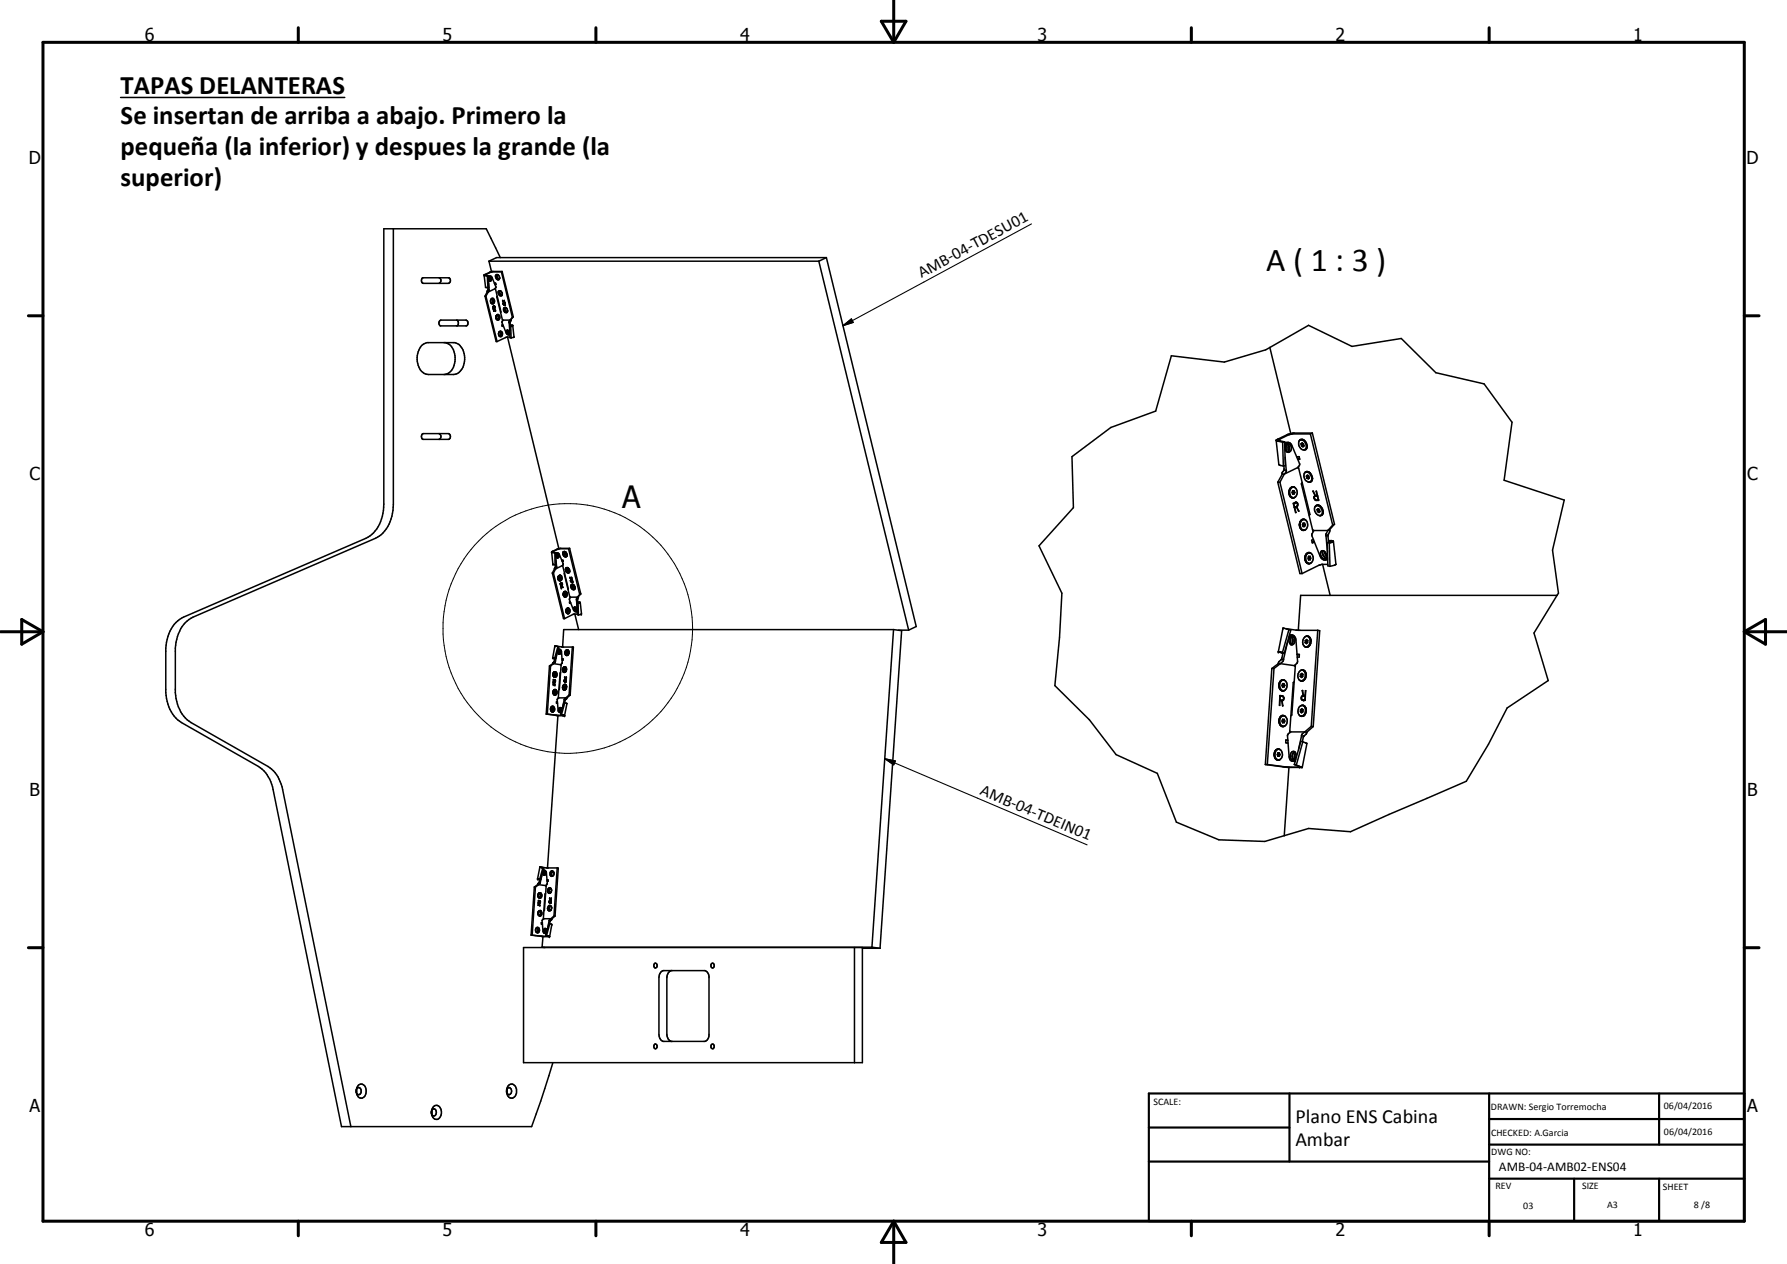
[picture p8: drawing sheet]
<svg xmlns="http://www.w3.org/2000/svg" width="420mm" height="297mm" viewBox="0 0 420 297" stroke-linecap="round" stroke-linejoin="round" font-family="sans-serif">
<defs><g id="words">
<text font-size="7.9" x="297.7" y="63.7">A ( 1 : 3 )</text>
<text font-size="7.2" x="146.2" y="119.4">A</text>
<g font-size="6.3">
<text x="28.4" y="22">TAPAS DELANTERAS</text>
<text x="28.4" y="29.2">Se insertan de arriba a abajo. Primero la</text>
<text x="28.4" y="36.4">pequeña (la inferior) y despues la grande (la</text>
<text x="28.4" y="43.6">superior)</text>
</g>
<g font-size="4.7">
<text x="304.6" y="263.9">Plano ENS Cabina</text>
<text x="304.6" y="269.3">Ambar</text>
</g>
<g font-size="4.2">
<text x="34" y="9.6">6</text>
<text x="104" y="9.6">5</text>
<text x="174" y="9.6">4</text>
<text x="244" y="9.6">3</text>
<text x="314" y="9.6">2</text>
<text x="384" y="9.6">1</text>
<text x="6.8" y="38.7">D</text>
<text x="410.6" y="38.7">D</text>
<text x="7" y="112.9">C</text>
<text x="410.8" y="112.9">C</text>
<text x="7" y="187.1">B</text>
<text x="410.8" y="187.1">B</text>
<text x="7" y="261.4">A</text>
<text x="410.8" y="261.4">A</text>
<text x="34" y="290.4">6</text>
<text x="104" y="290.4">5</text>
<text x="174" y="290.4">4</text>
<text x="244" y="290.4">3</text>
<text x="314" y="290.4">2</text>
<text x="384" y="290.4">1</text>
</g>
<g font-size="3.9">
<text x="216.7" y="65.4" transform="rotate(-28 216.7 65.4)">AMB-04-TDESU01</text>
<text x="230.2" y="186.6" transform="rotate(23 230.2 186.6)">AMB-04-TDEIN01</text>
</g>
<text font-size="3.1" x="352.4" y="275.2">AMB-04-AMB02-ENS04</text>
<g font-size="2.4">
<text x="271.2" y="259.7">SCALE:</text>
<text x="350.6" y="260.8">DRAWN: Sergio Torremocha</text>
<text x="391.2" y="260.6">06/04/2016</text>
<text x="350.6" y="267">CHECKED: A.Garcia</text>
<text x="391.2" y="266.7">06/04/2016</text>
<text x="350.6" y="271.4">DWG NO:</text>
<text x="351.6" y="279.3">REV</text>
<text x="372" y="279.4">SIZE</text>
<text x="391" y="279.6">SHEET</text>
<text x="358.1" y="284.1">03</text>
<text x="377.9" y="283.8">A3</text>
<text x="398.3" y="283.8">8 /8</text>
</g>
</g></defs>
<g fill="none" stroke="#000" stroke-width=".35">
<path d="M28.4 22.9h52.7M92.5 53.8v64.7a8.5 8.5 0 0 1-4.2 8l-42.9 18.5a8 8 0 0 0-4.2 7.3v10.5a8.4 8.4 0 0 0 3.7 7l18.1 10.3a7.9 7.9 0 0 1 3.5 5.4l16 79.3M99.3 65.4l6.3-.1a.74 .74 0 0 1 .3 .7 .74 .74 0 0 1-.5 .6h-5.9a.78 .78 0 0 1-.2-1.2zM103.3 65.3a.74 .74 0 0 1 .4 .7 .74 .74 0 0 1-.5 .6M103.4 75.4l.3-.2h5.8l.5 .4v.6l-.3 .4h-6.2a.83 .83 0 0 1-.1-1.2zM107.3 75.2l.5 .4v.6l-.3 .4M113.8 64.6l.4 2.9 .5 .1M113.8 64.6l.2 .2M114 64.8l.6 .1M114 64.5l-.2 .1M114 64.5h.2M114 69.6h.2"/>
<path d="M114 69.6l2.7 10.7h.2M114.2 64.5l.1 .2M114.2 69.6l2.7 10.7M114.3 64.7l.5 .1M114.3 64.7l-.3 .1M114.5 68.6l-.5 1M114.5 68.6h.3M114.6 64.9l.1 2.7M114.8 68.1l-.3 .5M114.8 67.6v.5M114.8 68.1h.2M114.8 68.6l-.6 1"/>
<path d="M114.8 64.9h.6l.3 .3 .9 2.3-.2 .4M114.8 64.8l.1 2.8h-.2M114.8 64.8l-.2 .1M114.9 66.6l.1 1.5M115 61.4h77.5M115 61.4l.6 2.4M115 65.2l.1 .2-.1 .5M115 68.1l-.2 .5M115.1 65.1h.2a.52 .52 0 0 1 .3 .5 .52 .52 0 0 1-.4 .4l-.3-.3zM115.1 65.1l.2 .2zM115.1 64.9l-.3 .3M115.3 65.3l.1 .4-.3 .3 .2-.3z"/>
<path d="M115.3 70.9l.3 .3M115.5 70.2a.58 .58 0 0 1 .7 .2 .58 .58 0 0 1 0 .7 .45 .45 0 0 1-.5 .3 .45 .45 0 0 1-.4-.5zM115.6 70.3a.51 .51 0 0 1 .4 .4 .51 .51 0 0 1-.3 .5h-.1M115.6 70.3l-.3 .3M115.6 70.3l.3 .2v.5l-.3 .2M115.9 72.1h.1M115.9 72.1l.4-.2-.1 .5M115.9 72.1l.3 1M115.9 72.1l.1 .4M116 72.5h.1M116 72.6l.2 .5M116.1 71.9h.1"/>
<path d="M116.1 72l.3 .2M116.1 72l-.2 .1M116.1 73.1h.1M116.1 72.5h.1M116.2 72.4h.1M116.2 66.6l.3-.1 .1 .4h-.2M116.2 72.4l-.2 .1M116.2 72.5l-.2 .1M116.2 72.4l.3 .5-.3-.4M116.4 72.3l-.2 .1M116.4 67.9h.1M116.4 67.9l-1.6 .7"/>
<path d="M116.4 67.7l1.3 5.7M116.5 64.7a.63 .63 0 0 1 .9 .2 .63 .63 0 0 1-.3 .9l-.4-.3zM116.6 74.5l.3 .6M116.6 66.8h-.2M116.7 74.2l.2-.3h.3a.71 .71 0 0 1 .3 .7 .71 .71 0 0 1-.5 .6l-.3-.3-.1-.4M116.7 74.2l-.1 .3M116.9 74.1a.54 .54 0 0 1 .3 .5 .54 .54 0 0 1-.3 .5M116.9 69.6l1.3 5.8M116.9 74.1h-.2M116.9 74.1a.5 .5 0 0 1 .4 .5 .5 .5 0 0 1-.4 .5M116.9 64.6v.6l.5 .3M117.2 78.5l.3 .5"/>
<path d="M117.3 64.7l-.2-.1a.47 .47 0 0 0-.4 .5 .47 .47 0 0 0 .5 .5l.3-.4M117.3 78.1l.4-.3a.64 .64 0 0 1 .5 .7 .64 .64 0 0 1-.7 .6l-.3-.6zM117.5 68.5h.4M117.5 68.5h-.1a.58 .58 0 0 0 .4 .8l.3-.2M117.5 68.5v.5l.5 .3M117.5 68.4v.1M117.6 60.5l-3.3-6.7h-24.1v64.7a8.5 8.5 0 0 1-4.1 8l-43 18.5a8 8 0 0 0-4.1 7.3v10.5a8.6 8.6 0 0 0 3.7 7l18.1 10.3a7.9 7.9 0 0 1 3.4 5.4l16.1 79.3h44.7l2.1-6 2.9-9.1M117.6 78h-.2l-.1 .3M117.6 78l.3 .5-.1 .4-.3 .1M117.6 78a.63 .63 0 0 1-.1 1M117.9 63.9h-2.5l-1.2 .6M117.9 63.9l2.6 10.7"/>
<path d="M118.1 63.8h-2.4l-1.7 .7M118.1 63.8l2.6 10.7M118.1 63.8l-.2 .1M118.1 69l-.1 .5a.65 .65 0 0 1-.8-.4 .65 .65 0 0 1 .2-.8l.4 .2 .3 .5M118.1 75.1l.2 .1M118.2 70.6l.2 .6v.3M118.2 76.3l-.2 .1 .1 .3 .2-.1M118.3 75.2h1.6M118.3 75.2l-.3 .5 1 2.5 .5 .5 .4-.3M118.3 76.5l-.2 .1M118.3 71.5l.2 .2M118.4 72.4l.1-.1a.66 .66 0 0 1 .8 .4 .66 .66 0 0 1-.3 .8 .78 .78 0 0 1-.6-1.1z"/>
<path d="M118.5 71.6l.1 .1M118.5 71.7h.3M118.5 71.2h-.1M118.6 71.2l-.1-.6 .3 1.1M118.7 71.2l.1 .5M118.7 71.2h.1M118.7 71.2h-.3l-.1 .3M118.7 71.1l-.1 .1M118.8 72.4v.5l.4 .3M118.8 72.4h.4M118.8 72.4l-.2 .3a.57 .57 0 0 0 .6 .6l.1-.4M118.8 71.6v.1"/>
<path d="M118.8 72.3v.1M119.3 77.9l.4 .5M119.3 77.6l-.3 .3 .2 .5 .4 .1 .2-.3M119.3 79.2l12.1 49.7M119.3 77.6v.4l.4 .4M119.3 77.6l.4 .3 .1 .3M119.3 79.2l-2.4 1.1M119.3 79.2h.6M119.5 77.7l.3 .5M119.7 75.9l.2 1.9M119.8 76.6h.6M119.8 76.6l.1 2.8h.3"/>
<path d="M119.8 76.6l.3 .1M119.9 75.2l-.2 .7M120 75.7l-.3 .2M120 76.5l.2 .1M120 76.4h.3M120.1 76.7l.1 2.7M120.1 75.1l-.2 .8 .1 .7M120.1 75.1l-.2 .1M120.3 76.4l.3 .1M120.3 76.4l-.2 .1M120.4 76.6l-.3 .1M120.5 74.6l-.6 .6"/>
<path d="M120.6 76.5l-.2 .1M120.6 76.5l.3 2.7M120.7 74.5l-.6 .6M120.7 74.5l-.2 .1M120.9 79.2l-.7 .2M120.9 79.2h.1M192.5 61.4l21.1 86.7M194.3 60.5l21.1 86.7-1.8 .9M194.3 60.5l-1.8 .9M194.3 60.5h-77.6l-1.7 .9M99.1 81.2l1.3-.7h6.6a4 4 0 0 1 2 5.4 2.85 2.85 0 0 1-2.4 2.1h-5.9a3.2 3.2 0 0 1-2.6-3.5 4.9 4.9 0 0 1 1-3.3zM104.7 80.5a4 4 0 0 1 2.1 5.4 2.72 2.72 0 0 1-2.4 2.1"/>
<path d="M298.6 81.7l-1 .5-9.7 2.9-12.5-1.5-3.7 13-10.5 3.9-9.2 6.8 .4 12-8.1 9 5.4 11.1-.6 10.3-1.1 11.4 8.1 8.1 6.3 8.1 9.7 4.4 4.5 11.5 10 4.2 10.8 .3 10.3-3 9.8 .8 27.3-11.9 5.2-8.7 4.4-8.5 9.6-6.5-3.3-11.1 5.4-8.9M298.6 81.7l9.1-5.2 10.2 4.9 11.6-1.9 8.1 8.1 11.3 2.6 6.6 9-1.9 13.7 14.2 4.6-2.8 11.8 1.4 10.1-.3 .5M298.6 81.7l4.9 20.2M99.3 102l.2-.1h5.9a.77 .77 0 0 1 .2 1.4h-6.2l-.3-.6zM103.2 101.9a.77 .77 0 0 1 .1 1.4M300 103.5l.7 5.7 1 .3M300 103.5l.5 .2M300.4 103.2l-.4 .3M300.4 103.2h.5M300.4 113.3h.5M300.4 113.3l5.2 21.5h.5M300.5 103.7l1.1 .2"/>
<path d="M300.9 103.2l-.2 .3 .2 .1M300.9 103.6l1.1 .2M300.9 103.6l-.4 .1M300.9 113.3l5.2 21.5M301.5 111.4l-1.1 1.9M301.5 111.4h.5M301.6 103.9l.1 5.6M301.9 109.5v1M301.9 110.5l-.4 .5v.4M301.9 110.5h.5M302 111.4l-1.1 1.9M302 103.8l.2 5.6-.5 .1"/>
<path d="M302 103.8l-.4 .1M302.1 104.7a.84 .84 0 0 1 .8-.7 .84 .84 0 0 1 .8 .6l1.9 4.5-.5 .8M302.2 107.4l.2 3.1M302.4 104.6l.2 .4-.2 1M302.4 110.5v.4l-.4 .5M302.6 104.4l.2-.1a.98 .98 0 0 1 .8 1 .98 .98 0 0 1-.9 1M302.6 104.4a1.15 1.15 0 0 0 .1 1.9M302.7 104.4l.2 .2M302.7 104.4l.3 .2M302.9 104.6l.2 .7-.1 .5M302.9 106l-.2 .2M302.9 104l-.9 .1"/>
<path d="M303 104.6l.1 .9-.2 .5M303 106l-.3 .3M303.1 115.9l.2 .7 .3 .3M303.2 114.9a1.58 1.58 0 0 0 .4 2M303.3 114.9l-.2 .7M303.7 114.4l-.5 .5M303.7 114.4l.6 .1M303.7 114.5h.6M303.7 114.5l-.4 .4M303.9 115.3l.2 .4M303.9 114.5a1.4 1.4 0 0 0 .1 2.5M303.9 115.3h.4l.1 .4"/>
<path d="M303.9 115.3l-.1 .4 .1 .4M304.1 115.7l-.2 .4M304.1 118.4h.1M304.1 115.7h.3M304.2 118.4l.2 .9M304.3 119.3h.1M304.3 114.5a1.4 1.4 0 0 1-.1 2.5l-.6-.1M304.4 119.3h.1M304.4 119.3l.4-.1 .6 .9M304.4 115.7l-.1 .4h-.4M304.5 118.1h.4l.2 .6-.1 .3-.6 .3M304.5 116.8l-.4 .3-.5-.2"/>
<path d="M304.6 118.1l-.4 .3M304.6 118l-.5 .3 .6 2.1-.3-1.1M304.6 119.1v.1M304.6 118l.4 .1 .1 .3v.5l-.2 .2M304.6 118l.1 .1M304.9 107.4l.6-.1 .1 .6h-.5M304.9 119.1l-.3 .1M304.9 119.1l.5 1M305.1 109.9l.2 .1M305.1 109.9l-3.1 1.5M305.3 109.7l2.7 11.2-.2 .2M305.6 107.7l-.5 .2"/>
<path d="M305.6 103.5l-.1 .1M305.6 103.4a1.38 1.38 0 0 1 1.4 .8 1.38 1.38 0 0 1-.2 1.5M305.9 104.3l.3-.2 .2 .5M305.9 104.3l.1 .5M305.9 104.3l.2-.2 .4 .2 .1 .5M306 104.8l.4 .2 .2-.2M306 103.3l-.3 .1M306.1 113.4l-.1 .3 2.7 11.3M306.2 103.3a1.57 1.57 0 0 1 .9 2.2l-.3 .2M306.4 104.6l-.4 .2M306.4 104.6l.2 .2M306.8 103.6a.93 .93 0 0 0-1.1-.3 1.44 1.44 0 0 0-.2 1.6 1.44 1.44 0 0 0 1.3 .8"/>
<path d="M306.9 110.9l-.2 .3M306.9 111l.7-.1 .3 .1M307.1 110.9a1.49 1.49 0 0 1 1.1 2.3M307.2 111.9l.3-.2 .1 .5M307.2 111.9v.5M307.2 111.9l.2-.2 .4 .2v.5M307.2 112.4l.4 .2 .2-.2M307.3 104.9l-.1 .6-.7 .2M307.6 112.2l-.4 .2M307.6 112.2l.2 .1M307.9 111a.8 .8 0 0 0-.9-.1 .8 .8 0 0 0-.4 .9 1.26 1.26 0 0 0 1.6 1.4M307.9 111l.6 .9 .1 .5"/>
<path d="M308.1 102h-4.7l-2.5 1.2M308.1 102l5.2 21.4M308.2 113.2h-.2M308.3 113.1l-.1 .1M308.4 113.1l-.3 .2h-.4M308.6 101.8h-4.7l-1.2 .3-2.3 1.1M308.6 101.8l5.2 21.4M308.6 101.8l-.5 .2M308.6 112.2v.2M308.6 112.6l-.3 .5M308.6 112.4v.3M308.6 112.4l-.2 .7"/>
<path d="M309.1 116.6h.6l.3 .9-.8-.1-.2-.4zM309.2 116.5l-.2 .1a.68 .68 0 0 0 .4 1h.6l-.6-2.2 .3 1.1M309.2 116.5h.6M309.2 116.5l-.4-1.1 .5 1.1M309.2 116.5v.1M309.3 118.9a1.54 1.54 0 0 0 .9 2.3M309.4 116.5l-.3 .1M309.6 118.8a1.42 1.42 0 0 1 .9 2.4h-.3M309.6 118.8l-.2 .1 .7-.2 .3 .2M309.7 119.8l.3-.2 .1 .5M309.7 119.8l.1 .4M309.7 119.8l.2-.3 .3 .3 .1 .4"/>
<path d="M310.4 118.9l-.6-.2-.5 .3M310.4 118.9a1.37 1.37 0 0 1 .2 2.3h-.4M310.4 118.9l.2 .2M129.7 129.7v.1M129.7 129.7l.3 2.9 .5 .2M129.7 129.8h.2M129.9 129.6l-.2 .1M129.9 129.8l.6 .2M129.9 129.6h.2M129.9 134.7h.2M129.9 134.7l2.6 10.7h.2M130 129.7h.1"/>
<path d="M130 129.7l.1 .1M130.1 132.6h.1M130.1 129.8l.6 .1M130.1 129.8h-.2M130.1 129.6l-.1 .1M130.1 134.7l2.6 10.7M130.4 133.7l-.5 1M130.4 133.7h.2M130.5 130v2.8M130.6 132.7v.4l-.2 .6M130.6 133.2h.3M130.6 133.7l-.5 1"/>
<path d="M130.7 129.9l.1 2.8-.3 .1M130.7 129.9l-.2 .1M130.7 130h.5l.3 .3 .9 2.2-.2 .4M130.7 131.7l.2 1.5M130.9 130.3v.7M130.9 133.2l-.3 .5M131 130.2l.2 .4M131 130.2l.2 .3-.2 .6M131.1 130l-.4 .3M131.2 135.9l.3 .6 .4-.1M131.2 135.9l.1 .4 .5 .1M131.2 135.6v.3"/>
<path d="M131.2 130.7l-.2 .4M131.4 128.9l-1.5 .7M131.4 136.3a.62 .62 0 0 1-.1-.7 .62 .62 0 0 1 .7-.3l.2 .7-.4 .5M131.4 135.3l-.2 .3M131.4 135.3l.2-.1 .3 .1M131.5 135.2l-.1 .1M131.5 136.4h.1M131.6 135.6l.1 .2M131.6 135.6l.3 .2-.1 .3-.3-.3zM131.7 137.2l.2 .4M131.7 137.1l.3 1.1M131.7 135.8l-.1 .2"/>
<path d="M131.7 135.8h.2M131.8 137.6h.1M131.9 137h.1M132 138.2h.1M132 137l.2 .3-.2 .2M132 137l.2 .4-.3 .2M132 137l-.3 .2M132.1 131.7h.3v.3h-.2M132.2 132.9l.1 .1M132.2 132.9l-1.6 .8M132.3 132.8l1.3 5.8M132.3 138l-.2-.5-.2 .2 .1 .5"/>
<path d="M132.4 139.6l.2 .6 .3 .1 .2-.1M132.4 131.9h-.2M132.5 129.7a.73 .73 0 0 1 .6 1.1M132.5 129.7a.69 .69 0 0 0-.1 .7 .69 .69 0 0 0 .6 .5M132.6 129.7h-.1M132.6 130.1h.3l.1 .2M132.6 130.1l.2-.1v.3M132.6 130.1l.1 .2M132.7 130.3l.1 .2 .2-.2M132.7 129.6l.6 .4v.7M132.7 129.6l-.3 .2M132.7 129.6l.2 .1"/>
<path d="M132.7 129.6l-.1 .1M132.7 134.7v.1l1.3 5.7M132.8 130.3h-.1M132.8 130.3h.2M132.9 139.4v.2M132.9 139.4l.2 .2M132.9 139.4v.5h.1l.1-.3M132.9 139.6h.1M132.9 139.6v.2M132.9 139.6h.2M133 139a.66 .66 0 0 0-.5 .6 .66 .66 0 0 0 .4 .7M133 139l.4 .4-.1 .6-.2 .2"/>
<path d="M133 139l-.4 .1-.2 .5M133 129.7l.1 .1M133 133.6l.5-.2a.87 .87 0 0 1 .4 1M133.1 139.1h-.5l-.2 .5M133.1 130.8h-.1M133.3 130.7l-.1 .1M133.3 130.7l-.3 .2M133.3 133.9l.2 .2M133.3 133.9v.3M133.3 133.9h.2l.1 .3-.1 .1-.2-.1M133.3 130.3v.3M133.3 130.6v.1"/>
<path d="M133.3 133.4l-.2 .1M133.4 133.4l.3 .2M133.5 134.1l-.2 .1M133.5 134.1l.1 .1M133.7 128.9h-2.2l-1.4 .7M133.7 128.9l2.6 10.8M133.7 134.6h-.1M133.9 134.4l-.1 .2h-.4l-.4-.3-.1-.5a.56 .56 0 0 1 .9-.1 .56 .56 0 0 1-.1 .9M133.9 128.9h-2.5M133.9 128.9l2.7 10.7M133.9 128.9h-.2M133.9 134.4l-.2 .2"/>
<path d="M134.3 136.3l-.1 .3 .5 .1-.2-.4M134.3 136.2l.3 .1M134.3 136.2l-.2 .1 .1 .4 .5 .1-.3-1.1 .1 .5M134.3 136.2l-.3-.5 .3 .5M134.3 136.2v.1M134.4 136.2l-.2 .1M134.4 137.4a.67 .67 0 0 0 0 .8 .67 .67 0 0 0 .8 .2M134.5 137.8h.3v.3M134.5 137.8h.2v.2M134.5 137.8v.3M134.5 138.1l.2 .1 .1-.1M134.6 137.3l-.2 .1"/>
<path d="M134.6 137.3l.1 .1a.79 .79 0 0 1 .5 .9M134.6 137.4l-.3 .1M134.6 137.3l.3 .2M134.7 137.4l.4 .6-.2 .6M134.7 138l-.2 .1M134.7 138l.1 .1M134.9 138.5l-.1 .1M135.1 138.4l-.1 .1M135.2 138.2l-.1 .2M136.3 139.7l-.5 .6M136.6 139.6l-.6 .6M136.6 139.6l-.3 .1"/>
<path d="M305.3 120.1h.1M305.6 123.9l.1 .2M305.6 122.7v1M305.8 124.2a.8 .8 0 0 0 1.2 .2M305.8 122.5a1 1 0 0 1 1.3-.3 1 1 0 0 1 .4 1.3l-.5 .9M306 122.2a1.51 1.51 0 0 0 .4 2.5l.6-.2M306.1 122.2h.9M306.4 122.9l-.2 .4 .2 .4M306.4 122.9h.3l.2 .4M306.4 122.9l.2 .4M306.4 122.1a1.43 1.43 0 0 0 .1 2.5M306.6 123.3l-.2 .4"/>
<path d="M306.6 123.3h.3M306.8 131.4l.2 .6M306.9 123.3l-.2 .4h-.3M307 130.3l-.2 .9 .1 .6 .4 .5M307 130.3l-.2 1M307.1 132.2l.2 .1M307.5 129.9l-.5 .4M307.5 129.9h.5M307.7 129.9a1.43 1.43 0 0 0 .1 2.5M307.7 130.8l.2 .4M307.9 131.2l-.2 .4M307.9 131.2h.3"/>
<path d="M308 129.9a1.33 1.33 0 0 1 .8 1.4 1.33 1.33 0 0 1-1.1 1.1l-.4-.1M308.2 131.2l-.2 .4h-.3M308.2 131.2l-.2-.5h-.3l-.2 .5 .2 .4M308.3 132.3l-.4 .2-.6-.2M308.6 124.5l.3 .2M308.8 126.8l-.4 .2 .2 .6 .4-.2M308.9 124.7h3.3M308.9 124.7l-.5 1.1 1.9 4.8 .7 .8 .8 .2M309 127.3l-.5 .1M309.8 120.2l.3 .2 .2-.2M310.1 120.1l-.3 .1M310.1 120.1l.2 .1"/>
<path d="M310.6 129.5a1 1 0 0 1 1.2 .6 1 1 0 0 1-.3 1.2 1.22 1.22 0 0 1-.9-1.8zM310.9 130l.4 .8 .5 .3M310.9 129.6v.4M311 132.6l1.7 7.3M311 130l.4 .8 .5 .3M311 129.6v.4M311.1 129.4l-.2 .2M311.1 120.5l-.6 .6M311.4 129.6v.4l.5 .7M311.8 125.9l.3 3.9M312.1 127.5l.1 5.5 .5 .1M312.1 127.5l.4 .1"/>
<path d="M312.1 131.1l-.3 .5M312.2 131.4l-.4 .2M312.2 132.6h-1.5l-.6 .2-4 2M312.2 124.7l-.4 .8v.4M312.3 125.7l.1 1.7M312.3 125.7l-.5 .2M312.3 127h.8M312.4 127.3h.4h-.1M312.5 127.6l.2 5.5M312.6 124.5v.6l-.3 .6M312.6 124.5l-.4 .2M312.7 127.3l.4 .2"/>
<path d="M312.7 127.3l-.6 .2M312.8 127.3h-.1M313.1 127l.4 .2M313.1 127l-.5 .3M313.1 127.5l-.6 .1M313.3 123.4l-1.1 1.3M313.5 127.2l-.4 .3M313.5 127.2l.6 5.4M313.8 123.2l-1.2 1.3M313.8 123.2l-.5 .2M314.1 132.6l-1.4 .5M314.1 132.6h.1"/>
<path d="M366.1 139.9h-60.3l-.5 8.2M129.2 156.5h.2M129.2 156.5l-.8 11.3M129.4 156.5l-.7 11.3M130 156l-.8 .5M130 154.6h.1M130 156h.2M130 158.2v.6l.3 .3M130.1 159.8h.1M130.1 159.7l.5 .2-.1 .4M130.1 159.7v1.2v-.6M130.1 159.7l.3 .1"/>
<path d="M130.1 158.1l-.1 .1M130.1 154.6h.1M130.1 154.6l.3 .1M130.1 154.6l.2 .1M130.2 159.8l-.1 .4 .3 .1M130.2 159.8h.2M130.2 156l-.8 .5M130.2 156l1.6 .2M130.2 154.6h.1M130.2 154.6l.1 .1M130.3 155.4l-.3 .6M130.3 155.4h.3"/>
<path d="M130.3 157.9a.66 .66 0 0 1 .7 .6 .66 .66 0 0 1-.5 .7l-.2-.1M130.3 157.9l-.3 .3M130.3 154.7h.3M130.3 157.9l-.1 .1M130.4 157.9a.77 .77 0 0 0-.1 1.2M130.4 159.8h.1M130.4 154.7h.2M130.5 159.8l.1 .2-.1 .3M130.5 158.3v.2M130.5 154.7l-.2 .7M130.5 158.5v.2M130.5 158.5h.2"/>
<path d="M130.6 155.4l-.4 .6M130.6 157.9h.1M130.7 159.1h-.4M130.7 158.5l-.2 .2M130.7 158.5l-.2-.2v.4M130.8 151.8l1.4 .2M131 153.5l-.4 1.9M131.2 152.8a.46 .46 0 0 1 .5-.2 .46 .46 0 0 1 .3 .6l.2 2.6-.4 .4M131.2 151.9l-.7-.1-.5 2.8M131.2 151.9l.2 .1-.8 2.7M131.2 151.9l-.8 2.8M131.3 152.9l-.1 .3 .2 .5"/>
<path d="M131.3 152.6h.2M131.3 152.9l.1 .3-.1 .4M131.4 152.8l-.1 .1M131.4 152.8h.2a.5 .5 0 0 1 .3 .5 .5 .5 0 0 1-.5 .4M131.4 152.8l.2 .4M131.4 152.8l.2 .3v.4M131.5 153.7h-.1M131.5 153.6l-.1 .1M131.6 153.3l-.1 .4M131.8 158.1l-.1 .1-.4 5.9M131.8 156.2l.1 .1M131.9 156.1l-.4 5.9-.1 .1"/>
<path d="M132.2 152l2.6 .1-.7 11.3M132.4 154.9h-.2h.2v.3h-.2M132.5 157.2l.2-.1 .1 .1v.3l-.1 .1-.2-.1M132.5 157.2l.2 .1M132.5 157.2v.3M132.5 157.5h.2M132.6 156.8h.4M132.7 157.5h.1M132.7 159.1l.2 .6zM132.7 157.3v.2M132.8 157.2l-.1 .1M132.9 159.7h.2"/>
<path d="M132.9 159.7h.1M132.9 159.7l-.2 .1v.3M132.9 156.7l.3 .3M133 159.7h.1M133 159.7l-.1 .1M133 153.9l.5 .1M133 153.9l.3 .1M133 156.8a.63 .63 0 0 1 .1 .8 .63 .63 0 0 1-.7 .3M133 156.8v-.1a.7 .7 0 0 0-.7 .4 .7 .7 0 0 0 .1 .8M133 156.8l.2 .2M133 157.8l-.3 .2-.3-.1M133 157.8l-.4 .2"/>
<path d="M133.1 159.7l.1-.6-.1 1.2-.4-.2M133.1 159.8l-.1 .4M133.1 153.5h.2M133.1 159.8h-.4v.3M133.1 152.8h.5l.2 .4M133.1 143.8l.1 .2M133.1 153.2l.2 .1M133.1 153.2v.3M133.1 153.2l.2-.1 .1 .1-.1 .4-.2-.1M133.1 140.2l-.4 .1M133.2 157v.1M133.2 157.1v.4"/>
<path d="M133.2 157.5l-.2 .3M133.2 157.1v.3M133.3 153.5h.1M133.3 144.1h.1M133.3 153.3v.2M133.4 153.2l-.1 .1M133.4 144.1l.3 .1M133.4 152.8l.4 .4M133.4 152.8h-.4l-.2 .5 .2 .6M133.4 152.8l.2 .2 .1 .5-.3 .4M133.5 143l-.3 .3 .2 .8M133.5 153.9l-.3 .1"/>
<path d="M133.5 143.3v.5M133.5 143.3l.3 .3M133.5 143.4l.1 .2M133.5 142.9l-.2 .1M133.6 143.6l-.1 .2M133.6 143.6h.2M133.7 142.9a.65 .65 0 0 1 .3 .8 .65 .65 0 0 1-.7 .4l-.2-.3M133.7 153.7l-.2 .2M133.7 143l-.3-.1-.2 .2-.1 .7M133.8 153.2v.3M133.8 153.5l-.1 .2M133.8 153.5l-.3 .5"/>
<path d="M133.8 143.6l-.3 .2M134 140.2l.1 .1M134.1 141.4l-.2 .1v.3l.2-.1M134.1 140.3h1.7M134.1 140.3l-.2 .7 .9 2.3 .5 .5h.3l.1-.3M134.1 141.7h.1M134.1 141.6l-.2 .1M134.2 141.6l-.1 .1M134.6 152.1l-.8 11.2M135.1 142.8l.1-.1v.4M135.1 143l.1 .1M135.2 144.3l.8 3.7"/>
<path d="M135.2 143.1l.1 .3M135.3 142.7h-.1a.48 .48 0 0 0-.3 .6 .48 .48 0 0 0 .6 .3l.1-.1M135.3 143.4l.3 .1M135.3 142.7l.3 .6M135.5 141l.2 1.9M135.6 143.3v.2M135.7 141.7l.1 2.7 .2 .1M135.7 141.7l.2 .1M135.7 143.7l-.2 .1M135.8 140.3l-.3 .7M135.8 144.3l-1.1 .1-2 1M135.8 140.8v.9"/>
<path d="M135.8 140.8l-.3 .2M135.8 141.5l.6 .1M135.8 141.6h.3h-.1M135.9 141.8l.1 2.7M136 140.2l-.2 .6M136 140.2l-.2 .1M136 141.6l.2 .1M136 141.6l-.3 .1M136.2 141.5l-.2 .1M136.2 141.7l-.3 .1M136.3 141.6v.1M136.4 141.6l.3 2.7-.7 .2"/>
<path d="M136.4 141.6l-.2 .1M210.1 148l1.9 .2-5.1 74.6M210.1 148l-5.1 74.6M210.1 148h-77.6l-.2 4M211.2 148.1h2.4M299 157.1h.5M299 157.1l-1.5 22.6M299.5 157.1l-1.5 22.6M300.6 156h.4M300.6 156l-1.6 1.1M300.6 153.2h.1M300.6 153.2l.8 .2"/>
<path d="M300.6 153.2h.3M300.9 153.2l.5 .2M300.9 153.2l.6 .1M300.9 153.3h.4M301 156l-1.5 1.1M301 156l3.3 .4M301.3 154.9h.5M301.4 153.4l.6 .1M301.5 153.3l.5 .2M301.7 153.5l-.3 1.3-.7 .7-.1 .5M301.7 159.8l-.5 .1-.3 .3-.2 .8M301.7 159.8l.3 .1"/>
<path d="M301.7 159.8a1.4 1.4 0 0 0-.3 2.5M301.8 154.9l-.1 .5-.7 .6M302 159.8a1.26 1.26 0 0 0-1.4 .8 1.26 1.26 0 0 0 .4 1.5M302 159.8a1.41 1.41 0 0 1 .6 1.4 1.41 1.41 0 0 1-1 1.2l-.4-.2M302 159.9h.1M302.4 147.7l2.8 .4h4.6M302.7 151.1l-.9 3.8M303.1 148l-1.4-.4-1.1 5.6M303.1 148l.4 .1-1.5 5.4M303.1 148l-1.6 5.3M303.2 149.2h.7l.4 .3 .4 .6 .4 5.5-.8 .8M303.3 149.9l.2 .5-.2 .9"/>
<path d="M303.4 149.6h.2a1.02 1.02 0 0 1 .9 .8 1.02 1.02 0 0 1-.6 1.1 1.04 1.04 0 0 1-.9-.8 1.04 1.04 0 0 1 .4-1.1zM303.5 149.6a1.12 1.12 0 0 1 0 1.9M303.5 149.6a1.16 1.16 0 0 1 0 1.9M303.6 149.2l-.5 .4M304.3 156.4l.2 .2M304.6 156.2l-.9 11.8-.2 .3M305.5 153.8h-.5h.5v.6h-.5M305.5 159.8l.2 .1M305.7 159h.4M305.8 158.5l.3-.3 .3 .3-.1 .5-.3 .2-.3-.2M305.8 158.5h.3M305.8 158.5l-.1 .5"/>
<path d="M305.8 157.6l.2-.1a.9 .9 0 0 1 1 .7M305.8 157.6a.94 .94 0 0 1 1 .1 .94 .94 0 0 1 .3 1M305.8 157.6a1.43 1.43 0 0 0 0 2.4M306.1 158.5v.5M306.1 159l.1 .1M306.3 158.4l-.2 .1M306.4 157.5a1.39 1.39 0 0 1 .4 1.8l-.2 .4-.7 .3M306.7 159.7l-.5 .3h-.4M306.9 159.5l-.5 .5M306.9 151h.3M306.9 150.5l.3 .1M306.9 150.5v.5"/>
<path d="M306.9 150.5l.3-.2 .3 .2v.5l-.3 .3-.3-.3M306.9 149.6a.75 .75 0 0 1 1.1 .3l.2 .5M307 159l-.2 .6M307.1 158.3l-.2 1.1M307.2 150.6v.4M307.2 151l.1 .1M307.4 149.5h.1M307.4 150.5l-.2 .1M307.5 149.6a1.3 1.3 0 0 0-1.2 1 1.3 1.3 0 0 0 .6 1.4l.8-.1 .5-.8M307.5 149.5l.3 .2M307.7 149.6a1.49 1.49 0 0 1-.5 2.4M308 149.9l.3 .8"/>
<path d="M308.3 150.6a1.12 1.12 0 0 1-.4 1.2 1.12 1.12 0 0 1-1.1 .2l-.1-.2M309.8 148.1l-1.5 22.6M309.8 148.1l.5 .1-1.5 22.5M128.4 167.8l2.4 .3h1.9M128.4 167.8h.3M128.7 167.8l2.4 .3M129.5 166.4l-.1 .4 .3 .4M129.5 166.4l.3-.4a.66 .66 0 0 1 .6 .5 .66 .66 0 0 1-.4 .8M129.6 166.2l-.1 .2M129.7 167.2l.4 .1 .1-.1M129.8 166l-.3 .6 .1 .4 .3 .3-.2-.1M129.9 166.4h.2v.5h-.2z"/>
<path d="M129.9 166.5l.1 .1M130 166.6l-.1 .2M130 166.6h.1M130 162.8l.1 .3M130.1 160.3h.4M130.1 160.3h.2M130.1 162.3l-.1 .5M130.1 162.3l.2-.2a.66 .66 0 0 1 .7 .5 .66 .66 0 0 1-.4 .7M130.1 163.1l.2 .2M130.1 162.3v.6l.4 .4M130.1 166l-.4 .1M130.3 160.3l.2 .6-.1-.6"/>
<path d="M130.3 163.3h.3M130.4 160.3h-.1M130.5 162.5v.4M130.5 162.5l.2 .2M130.5 162.5v.2M130.5 162.1l-.4 .2M130.5 162.7v.2M130.5 162.7h.2M130.7 162.1l-.4 .1-.2 .3M130.7 162.7l-.2 .2M130.8 165h.3l-.3-.1v.4h.3M131.2 168.1l-2.5 35.9"/>
<path d="M131.3 163.9l.1 .1M131.4 164l-.4 .3 .2 2.6a.44 .44 0 0 0 .3 .5 .44 .44 0 0 0 .5-.1M131.4 164h1.9M131.4 166.4l.2-.1 .4 .1-.1 .7-.2 .2-.3-.2zM131.6 167.4h.3M131.6 167.1l.2 .2M131.6 166.5v.7M131.6 166.5v.5M131.8 167.8l.6 .3M131.8 167.8l.2 .1M131.9 166.3l-.3 .2M132 166.5l-.1 .6"/>
<path d="M132 167.9l.6 .2M132.4 168.1h-.1M132.4 168.1h.2M132.5 161.4v.2M132.5 161.4h.2M132.5 161.6h.2M132.5 161.4l.2-.2 .2 .2-.2 .3-.2-.1M132.6 168.1h.1M132.6 160.9h.4M132.7 160.1l.1 .1M132.7 164.5h.2M132.7 164.5l-.4 1.5"/>
<path d="M132.7 161.6v.1M132.7 161.4v.2M132.8 160.9l.3 .1 .1 .3M132.8 165.1l.5 .3-.6 2.7M132.8 165.1h-.2l-.8 2.7M132.8 165.1l-.8 2.8M132.8 160.2h.3M132.8 160.2l.1 .1M132.8 160.9a.7 .7 0 0 0-.5 .5 .7 .7 0 0 0 .2 .7M132.8 161.3l-.1 .1M132.8 160.9h.1M132.9 160.9l.3 .4"/>
<path d="M132.9 164.5l-.2 .6M132.9 160.9l.2 .3a.71 .71 0 0 1-.3 .9h-.3M132.9 162.1h-.3M133 162l-.1 .1M133 162l-.2 .2-.3-.1M133.2 161.7l-.2 .3M133.2 161.3v.4M133.3 164l-.4 .5M133.8 163.3l-1 .9-.1 .3M133.8 163.3l.3 .1M134.1 163.4l-.8 .6M297.5 179.7l5.1 .6h3.6"/>
<path d="M297.5 179.7h.5M298 179.7l5 .6h2.5l-.2-.2M299.6 177.6l.3 .8M299.6 177l.1 1M299.7 176.8l-.1 .7M299.8 178.1l.1 .3M299.8 176.5l-.2 .5M299.8 176.5l-.1 .2M299.9 178.4l.5 .2 .6-.2M300.4 176.9l.2 .4M300.5 176.1l-.7 .4M300.5 176.9h.3l.2 .4-.2 .4h-.3l-.2-.4z"/>
<path d="M300.6 176l-.6 .1-.2 .4M300.6 176a1.38 1.38 0 0 1 .9 1.3 1.38 1.38 0 0 1-.8 1.3l-.8-.2M300.6 176.1a1.34 1.34 0 0 0-.9 1.2 1.34 1.34 0 0 0 .9 1.3M300.6 177.3l-.2 .4M300.6 177.3h.4M300.6 176.1l.4 .1M300.7 161.2l.2 .7 .3 .3M300.7 169.2v.5M300.9 164.6h.1M300.9 168.7a1.3 1.3 0 0 0 .9 2.1l.4-.2M300.9 163.6h.1M300.9 164.5l.5 .1-.1 .1"/>
<path d="M300.9 163.4v2.4v-1.2M300.9 164.6l.5 .1M300.9 163.4l.6 .1a.6 .6 0 0 1 .4 .7 .6 .6 0 0 1-.5 .5M300.9 163.5l.5 .1M301 163.6l-.1 .9M301 163.6h.5a.55 .55 0 0 1 .1 1l-.7-.1M301.1 168.4l-.2 .2M301.2 162.2l.2 .1M301.4 164.7l.2 1.2M301.4 168.2h.6M301.4 168.2l-.4 .2-.2 .6M301.4 168.1l-.2 .2"/>
<path d="M301.4 168.1l.6 .1M301.4 162.3h.3M301.5 165.9h.1M301.6 169l-.2 .5 .2 .3M301.6 169h.4l.1 .5M301.6 169l.1 .5M301.6 168.2a1.42 1.42 0 0 0 .1 2.5M301.6 160.7l-.2 .4 .2 .4M301.6 160.7h.3l.2 .4M301.6 160.7l.1 .4M301.7 161.1l-.1 .4M301.7 161.1h.4"/>
<path d="M301.7 169.5l-.1 .3M301.7 169.5h.4M302 168.2a1.32 1.32 0 0 1 .6 1.5 1.32 1.32 0 0 1-1.2 1l-.5-.4-.1-.5M302 162.3h-.6M302.1 169.5l-.1 .3h-.4M302.1 161.1l-.2 .4h-.3M302.3 173.9h.5M302.3 173.9v.6l.5 .1M302.3 173.9l.5 .1M303.3 171.8l.2 .2M303.5 172h3.3M303.5 172l-.8 .8 .4 5a.86 .86 0 0 0 .5 1 .86 .86 0 0 0 1.1-.3"/>
<path d="M303.8 177.5l.1 .7M303.9 178.9h.6M303.9 178.2l.3 .3M304 177.1l-.1 .4M304 177.1l-.2 .4M304 178.4l.2 .1M304.3 160.2l-.2 .2-.9 11.8M304.3 176.8l-.2 .1M304.3 179.7l1 .4M304.3 179.7l.5 .1M304.4 176.7l-.4 .4M304.6 177l-.3 .7 .1 .6"/>
<path d="M304.6 177l-.4-.4a1.03 1.03 0 0 0-.8 .9 1.03 1.03 0 0 0 .6 1.1l.2-.1M304.6 177a1.21 1.21 0 0 1-.4 1.5M304.8 179.8l1 .4M305.8 166.8h.3M305.8 166.8v.5M305.8 167.3h.3M305.8 166.8l.3-.3 .3 .3v.5l-.4 .2-.2-.2M305.8 160l.5 .1M306 165.8a1.44 1.44 0 0 0-.2 2.5 1.29 1.29 0 0 0 1.3-.7 1.29 1.29 0 0 0-.2-1.5M306 165.8l.6 .1M306 172.9l.6 .1M306 172.9l-.7 3.1"/>
<path d="M306.1 167.3l.1 .1M306.1 166.8v.5M306.2 162.3l.2 1.1zM306.3 174.3l1 .4-1.1 5.6M306.3 174.3l-.5-.1-1.5 5.5M306.3 174.3l-1.5 5.5M306.3 166.8h-.2M306.4 163.5h.5l-.1 1M306.4 163.5l-.3 .1-.1 .3v.4l.3 .2M306.4 165.8l.2 .1M306.4 165.7l.4 .2M306.4 165.7l-.4 .1"/>
<path d="M306.6 165.9a1.41 1.41 0 0 1-.6 2.4M306.6 173l-.4 1.3M306.6 163.4l-.2 .1M306.6 165.9l.4 .4 .1 .5M306.8 172l-.7 .5-.1 .4M306.8 172l.4 .1M306.9 164.5h-.6l.1 .1M306.9 162.3v2.3h-.6l-.3-.3v-.5l.3-.4h.6zM306.9 167.7a.88 .88 0 0 1-1.4 .4M307.1 167.3l-.1 .3M307.2 172.1l-.1 .4-.5 .5M308.3 170.7l-1.5 1.3"/>
<path d="M308.3 170.7h.5M308.8 170.7l-1.6 1.4M303.1 180.3l-1.1 16.1M305.3 180.1l.5 .1M305.3 180.3h.2M305.4 180.3h-.1M305.8 180.2l.4 .1M124.9 219.8l2.6 .2M125.6 208.4h.3M125.6 208.4l-.7 11.4M125.9 208.4l-.8 11.4h-.2M125.9 218.7l.3 .4"/>
<path d="M126 218.2l-.1 .2M126 218.2l.4-.1 .2 .3-.1 .5-.3 .2M126.1 218.1a.48 .48 0 0 1 .6-.1 .48 .48 0 0 1 .2 .6l-.3 .5-.3 .1-.4-.4zM126.3 218.1l.2 .6-.3 .4M126.4 207.9l-.8 .5M126.4 207.9h.2M126.4 206.5l.4 .1M126.6 210.1l.2-.2 .3 .2 .1 .6-.4 .2-.3-.2zM126.6 206.5l.2 .1M126.6 206.5l.3 .1M126.6 214.2l.3-.2a.67 .67 0 0 1 .5 .6 .67 .67 0 0 1-.5 .7l-.3-.2zM126.6 211.7h.3"/>
<path d="M126.6 212.2h.3M126.6 212.2h.2M126.6 211.6l.4 .2-.2 .4M126.6 211.6l-.1 1.2 .1-.6M126.6 212.2l.2 .1M126.6 211.6l.2 .1M126.6 211.7v.5M126.6 207.9l-.7 .5M126.6 207.9l1.7 .2M126.7 209.8h.2a.64 .64 0 0 1 .5 .7 .64 .64 0 0 1-.6 .6l-.3-.6zM126.8 209.9l.2 .3v.5l-.2 .2M126.8 207.4l-.4 .5"/>
<path d="M126.8 214.1l.1 .1M126.8 207.4h.2M126.8 206.6h.1M126.8 212.3l.1 .6zM126.8 206.6l.3 .1M126.9 211.7l.1 .4-.2 .2M126.9 214.1l.3 .6-.1 .3-.4 .1-.2-.4M126.9 214.1l-.3 .1-.1 .4M126.9 214.2a.62 .62 0 0 1-.1 .9M126.9 206.6l.2 .1M126.9 206.6l-.1 .8M127 207.4l-.4 .5"/>
<path d="M127.3 216.9h.2l-.2-.1v.4h.2M127.3 203.8l3.7 .2M127.5 205.5l-.5 1.9M127.5 216.2l.2 2.8 .3 .3 .4-.1M127.6 216.1l-.1 .1M127.7 203.9l-.8-.2-.5 2.8h.2M127.7 203.9l.2 .1-.8 2.7M127.7 203.9l-.8 2.7M127.7 204.5a.58 .58 0 0 1 .8 .6l.2 2.5-.4 .5M127.8 204.8l.2-.1 .3 .2v.5l-.1 .2-.5-.1zM127.8 215.8l.1 .1M127.8 204.9v.6"/>
<path d="M127.9 204.5l-.2 .2M127.9 204.7l.1 .2M127.9 215.9h1.6M127.9 215.9l-.3 .2M128 218.7l.2 .5zM128 204.9l.1 .2-.2 .6M128 204.9l.1 .4-.2 .4M128 219.3l.4 .1M128.1 218.4l-.1 .3M128.3 210l-.2 .1-.3 5.9M128.3 208.1l.1 .1M128.3 219.8l.7 .2"/>
<path d="M128.3 218.2a.5 .5 0 0 0-.5 .4 .5 .5 0 0 0 .4 .6 .61 .61 0 0 0 .2-.8M128.3 218.2l-.2 .2M128.3 218.2l.1 .2M128.4 218.4l-.1 .7M128.4 208l-.5 6M128.6 206.8h.3v.3h-.3M128.8 220h.2M128.9 220v.1M129.1 211.8l.5-.1-.1 .4h-.3l-.1-.1M129.1 216.4h.3M129.1 216.4l-.3 1.5M129.3 217l.4 .3-.5 2.8-1.7-.1"/>
<path d="M129.3 217h-.2l-.8 2.8M129.3 217l-.8 2.8h-.2M129.3 211.6l-.1-.6 .2 .6M129.4 212.2h-.1M129.4 216.4l-.2 .6M129.4 213l.3 .2M129.4 213a.51 .51 0 0 0-.4 .4 .51 .51 0 0 0 .2 .5l.3-.1M129.4 213a.53 .53 0 0 0-.1 .9M129.4 211.6v.1M129.4 208.8a.55 .55 0 0 0-.3 .5 .55 .55 0 0 0 .2 .5M129.5 215.9l-.4 .5M129.5 215.9h.2"/>
<path d="M129.6 209l-.2-.2a.54 .54 0 0 0-.4 .4 .54 .54 0 0 0 .3 .6l.3-.3M129.6 211.1v1.1h-.3l-.2-.4 .1-.2h.4zM129.6 209v-.2a.61 .61 0 0 0-.8 .2 .61 .61 0 0 0 .1 .8l.4 .1 .3-.4M129.6 209l.1 .3M129.6 209v.5M129.7 209.4l-.1 .1M129.7 213.6l-.2 .2M129.7 213.3l-.3-.5a.69 .69 0 0 0-.6 .5 .69 .69 0 0 0 .3 .8l.5-.2M129.7 213.2l-.1 .7M129.7 215.9l-.3 .5M130 204.9a.51 .51 0 0 0-.5 .3 .51 .51 0 0 0 .2 .6l.4-.1 .1-.3M130 204.9l.2 .2"/>
<path d="M130 204.9a.57 .57 0 0 0-.1 .9M130.2 215.3l-.7 .6M130.2 215.3h.3M130.2 205.1a.51 .51 0 0 1-.2 .8 .51 .51 0 0 1-.7-.4l.1-.5 .3-.4a.52 .52 0 0 1 .5 .7M130.5 215.3l-.8 .6M131 204l-.8 11.3M131 204h.3l-.8 11.3M123.1 222.7h79.7v27h-79.7zM126.9 220l.6 .1M127.5 222.6l.6 .1M127.5 222.6h77.5M127.7 220.1l-.2 2.5"/>
<path d="M129 220h.2M129.2 220v.1M153.9 226.4a.49 .49 0 0 1 .6 .5 .49 .49 0 0 1-.6 .5l-.2-.5zM155.4 228.5l.5-.4h9.9l.5 .4 .4 .9v14l-.1 .5-.5 .6-.3 .2h-9.9l-.5-.4-.5-1.2v-13.4zM157.8 228.1l-.7 .6-.3 1v13.4a1.69 1.69 0 0 0 1 1.6M167.2 226.6a.49 .49 0 0 1 .7 0 .49 .49 0 0 1-.1 .7l-.3 .2-.3-.3zM200.9 222.7v27M202.8 222.8h4.1M205 222.6l1.9 .2M83.8 256.2a.57 .57 0 0 1 .5-.6 .57 .57 0 0 1 .6 .6v.4a.57 .57 0 0 1-.6 .7 .57 .57 0 0 1-.5-.7M83.8 256v.8M84.2 255.1a1.16 1.16 0 0 1 1.4-.1 1.16 1.16 0 0 1 .5 1.2 1.32 1.32 0 0 1-.3 1.4 1.32 1.32 0 0 1-1.4 .3 2.05 2.05 0 0 1-.2-2.8z"/>
<path d="M119.1 256.2a.56 .56 0 0 1 .5-.6 .56 .56 0 0 1 .6 .4 .8 .8 0 0 1-.7 1.2l-.4-.6M119.2 256v.8M119.6 255.1a1.13 1.13 0 0 1 1.2-.2 1.13 1.13 0 0 1 .6 1v1a1.17 1.17 0 0 1-1.2 1.2 1.17 1.17 0 0 1-1.1-1.4v-.6zM153.9 245.4a.49 .49 0 0 1 .6 .5 .49 .49 0 0 1-.6 .5l-.2-.5zM167.2 245.6a.45 .45 0 0 1 .7-.1 .45 .45 0 0 1 0 .7l-.2 .2h-.4l-.1-.3zM101.5 261v.8M101.6 260.8l.3-.2a.81 .81 0 0 1 .7 .8 .81 .81 0 0 1-.7 .8l-.5-.6zM101.9 260.1a1.1 1.1 0 0 1 1.2-.2 1.1 1.1 0 0 1 .6 1 1.61 1.61 0 0 1-1.1 2.2 1.81 1.81 0 0 1-.7-3z"/>
<circle cx="131.1" cy="130.7" r=".45"/>
</g>
<g fill="#000">
<circle cx="113.9" cy="64.7" r=".18"/>
<circle cx="116" cy="72.5" r=".18"/>
<circle cx="116.1" cy="71.9" r=".18"/>
<circle cx="116.2" cy="72.5" r=".18"/>
<circle cx="116.5" cy="72.9" r=".18"/>
<circle cx="118.2" cy="70.6" r=".18"/>
<circle cx="118.4" cy="71.2" r=".18"/>
<circle cx="118.7" cy="71.2" r=".18"/>
<circle cx="118.8" cy="71.6" r=".18"/>
<circle cx="120.2" cy="76.5" r=".18"/>
<circle cx="304.5" cy="118.1" r=".18"/>
<circle cx="306.2" cy="104.1" r=".18"/>
<circle cx="307.5" cy="111.7" r=".18"/>
<circle cx="309.8" cy="116.5" r=".18"/>
<circle cx="310" cy="119.6" r=".18"/>
<circle cx="129.7" cy="129.7" r=".18"/>
<circle cx="130" cy="132.6" r=".18"/>
<circle cx="131.7" cy="137.2" r=".18"/>
<circle cx="131.9" cy="137.7" r=".18"/>
<circle cx="131.9" cy="137" r=".18"/>
<circle cx="132" cy="138.2" r=".18"/>
<circle cx="132" cy="137.5" r=".18"/>
<circle cx="132.8" cy="130" r=".18"/>
<circle cx="133.4" cy="133.9" r=".18"/>
<circle cx="134" cy="135.7" r=".18"/>
<circle cx="134.4" cy="135.7" r=".18"/>
<circle cx="134.5" cy="136.2" r=".18"/>
<circle cx="134.7" cy="137.8" r=".18"/>
<circle cx="134.7" cy="136.7" r=".18"/>
<circle cx="312.8" cy="127.3" r=".18"/>
<circle cx="130" cy="154.6" r=".18"/>
<circle cx="130.2" cy="154.6" r=".18"/>
<circle cx="130.3" cy="154.7" r=".18"/>
<circle cx="130.5" cy="151.8" r=".18"/>
<circle cx="136.4" cy="141.6" r=".18"/>
<circle cx="136.7" cy="144.3" r=".18"/>
<circle cx="300.6" cy="153.2" r=".18"/>
<circle cx="301.7" cy="147.6" r=".18"/>
<circle cx="130.1" cy="160.9" r=".18"/>
<circle cx="130.1" cy="160.2" r=".18"/>
<circle cx="130.1" cy="160.3" r=".18"/>
<circle cx="130.2" cy="160.3" r=".18"/>
<circle cx="130.5" cy="160.9" r=".18"/>
<circle cx="132.4" cy="168.1" r=".18"/>
<circle cx="132.7" cy="168.1" r=".18"/>
<circle cx="132.9" cy="160.2" r=".18"/>
<circle cx="306.5" cy="164.5" r=".18"/>
<circle cx="306.6" cy="163.4" r=".18"/>
<circle cx="305.5" cy="180.2" r=".18"/>
<circle cx="126.4" cy="206.5" r=".18"/>
<circle cx="126.6" cy="206.5" r=".18"/>
<circle cx="126.8" cy="212.3" r=".18"/>
<circle cx="126.9" cy="203.7" r=".18"/>
<circle cx="127.3" cy="203.8" r=".18"/>
<circle cx="129.2" cy="211.1" r=".18"/>
<circle cx="129.4" cy="211.6" r=".18"/>
<circle cx="129.6" cy="211.6" r=".18"/>
<circle cx="129.6" cy="211.7" r=".18"/>
<circle cx="129.6" cy="211.1" r=".18"/>
<circle cx="129.7" cy="217.3" r=".18"/>
<circle cx="129.2" cy="220.1" r=".18"/>
</g>
<g fill="none" stroke="#000" stroke-width=".71">
<path d="M10.1 9.9h400v277.1h-400zM70.1 6.5v3.4M140.1 6.5v3.4M207.2 5h5.8l-2.9 4.9zM210.1 0v9.9M280.1 6.5v3.4M350.1 6.5v3.4M6.7 74.2h3.4M410.1 74.2h3.5M.1 148.5h10M5.1 145.6l5 2.9-5 2.9zM410.1 148.5h10"/>
<path d="M410.1 148.5l5-2.9v5.8zM6.7 222.7h3.4M410.1 222.7h3.5M70.1 287v3.4M140.1 287v3.4M210.1 287v10M210.1 287l2.9 5h-5.8zM280.1 287v3.4M350.1 287v3.4"/>
</g>
<path d="M270.1 257h140v30h-140zM303.2 257v16M350.1 257v30M390.1 257v12M270.1 265h33.1M270.1 273h80M350.1 277h60M350.1 269h60M350.1 263h60M370.1 277v10M390.1 277v10" fill="none" stroke="#000" stroke-width=".51"/>
<circle cx="133.5" cy="147.7" r="29.3" fill="none" stroke="#000" stroke-width=".24"/>
<path d="M242.5 52.6l-44.3 23.9M198.2 76.5l2-1.6 .4 .9zM208.1 178.3l2.4 .5-.4 .9zM208.1 178.3l47.5 20.2" fill="none" stroke="#000" stroke-width=".25"/>
<path d="M198.2 76.5l2-1.6 .4 .9zM208.1 178.3l2.4 .5-.4 .9z" fill="#000"/>
<use href="#words"/>
</svg>
